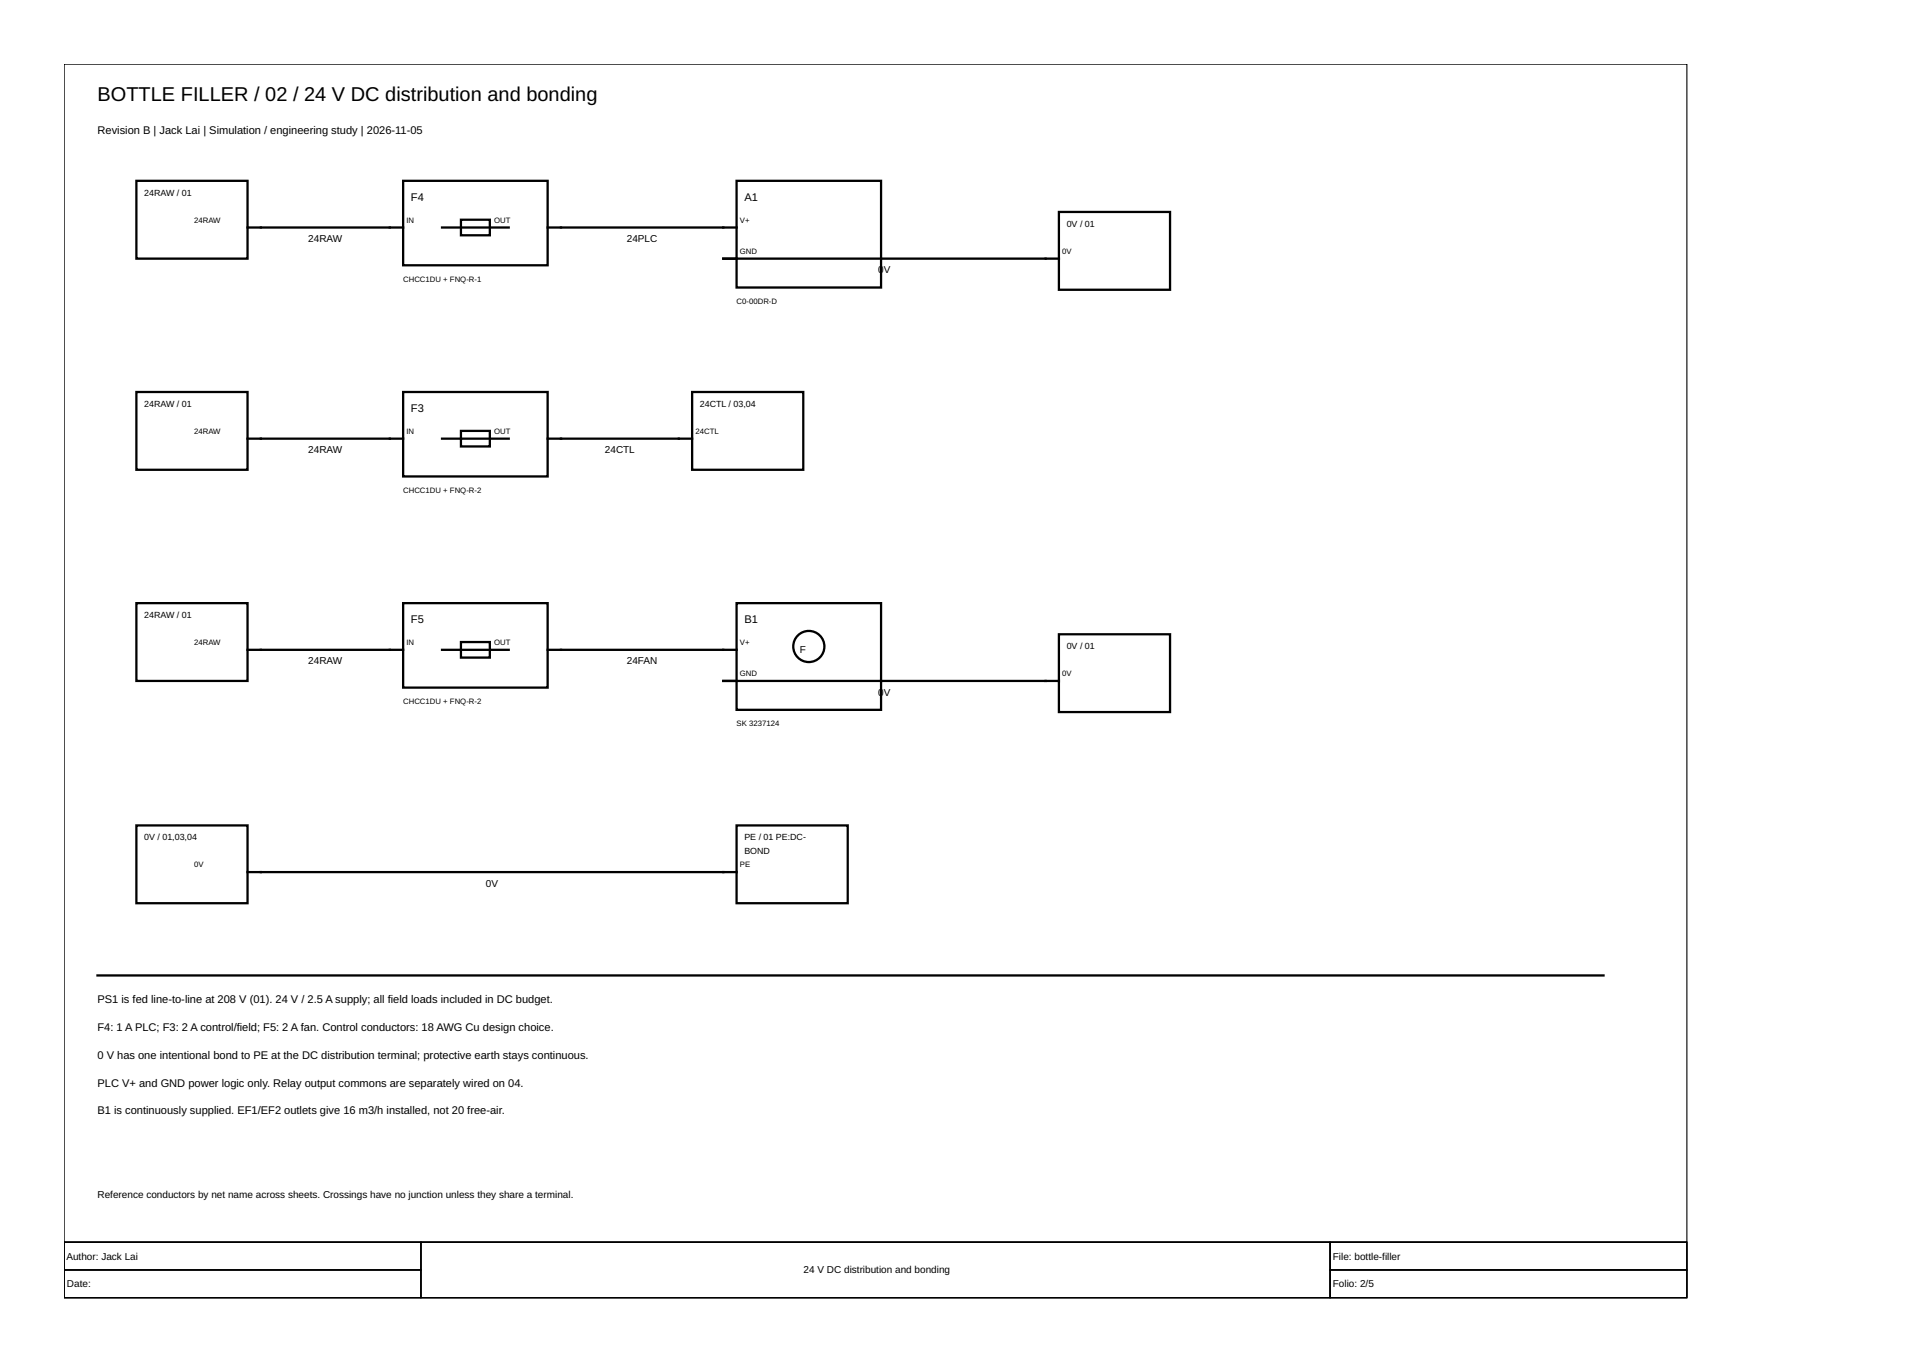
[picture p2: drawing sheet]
<svg xmlns="http://www.w3.org/2000/svg" width="297mm" height="210mm" viewBox="0 0 297 210" stroke-linecap="round" stroke-linejoin="round" font-family="sans-serif">
<defs><g id="words">
<text font-size="3.1" x="15" y="15.6">BOTTLE FILLER / 02 / 24 V DC distribution and bonding</text>
<g font-size="1.7">
<text x="15" y="20.7">Revision B | Jack Lai | Simulation / engineering study | 2026-11-05</text>
<text x="63.3" y="30.9">F4</text>
<text x="114.6" y="30.9">A1</text>
<text x="63.3" y="63.5">F3</text>
<text x="63.3" y="96">F5</text>
<text x="114.6" y="96">B1</text>
<text x="15" y="154.5">PS1 is fed line-to-line at 208 V (01). 24 V / 2.5 A supply; all field loads included in DC budget.</text>
<text x="15" y="158.8">F4: 1 A PLC; F3: 2 A control/field; F5: 2 A fan. Control conductors: 18 AWG Cu design choice.</text>
<text x="15" y="163.1">0 V has one intentional bond to PE at the DC distribution terminal; protective earth stays continuous.</text>
<text x="15" y="167.4">PLC V+ and GND power logic only. Relay output commons are separately wired on 04.</text>
<text x="15" y="171.6">B1 is continuously supplied. EF1/EF2 outlets give 16 m3/h installed, not 20 free-air.</text>
</g>
<g font-size="1.5">
<text x="47.5" y="37.3">24RAW</text>
<text x="96.5" y="37.3">24PLC</text>
<text x="135.2" y="42.1">0</text>
<text x="136.1" y="42.1">V</text>
<text x="47.5" y="69.8">24RAW</text>
<text x="93.1" y="69.8">24CTL</text>
<text x="123.2" y="100.6">F</text>
<text x="47.5" y="102.3">24RAW</text>
<text x="96.5" y="102.3">24FAN</text>
<text x="135.2" y="107.1">0</text>
<text x="136.1" y="107.1">V</text>
<text x="74.8" y="136.6">0V</text>
<text x="15" y="184.5">Reference conductors by net name across sheets. Crossings have no junction unless they share a terminal.</text>
<text x="10.2" y="194">Author: Jack Lai</text>
<text x="123.7" y="196.1">24 V DC distribution and bonding</text>
<text x="205.2" y="194">File: bottle-filler</text>
<text x="10.3" y="198.2">Date:</text>
<text x="205.2" y="198.2">Folio: 2/5</text>
</g>
<g font-size="1.4">
<text x="22.2" y="30.2">24RAW / 01</text>
<text x="164.3" y="34.9">0V / 01</text>
<text x="22.2" y="62.7">24RAW / 01</text>
<text x="107.8" y="62.7">24CTL / 03,04</text>
<text x="22.2" y="95.2">24RAW / 01</text>
<text x="164.3" y="100">0V / 01</text>
<text x="22.2" y="129.4">0V / 01,03,04</text>
<text x="114.6" y="129.4">PE / 01 PE:DC-</text>
<text x="114.6" y="131.5">BOND</text>
</g>
<g font-size="1.2">
<text x="29.9" y="34.3">24RAW</text>
<text x="62.6" y="34.3">IN</text>
<text x="76.1" y="34.3">OUT</text>
<text x="113.9" y="34.3">V+</text>
<text x="113.9" y="39.1">GND</text>
<text x="163.6" y="39.1">0V</text>
<text x="62.1" y="43.4">CHCC1DU + FNQ-R-1</text>
<text x="113.4" y="46.8">C0-00DR-D</text>
<text x="29.9" y="66.8">24RAW</text>
<text x="62.6" y="66.8">IN</text>
<text x="76.1" y="66.8">OUT</text>
<text x="107.1" y="66.8">24CTL</text>
<text x="62.1" y="75.9">CHCC1DU + FNQ-R-2</text>
<text x="29.9" y="99.3">24RAW</text>
<text x="62.6" y="99.3">IN</text>
<text x="76.1" y="99.3">OUT</text>
<text x="113.9" y="99.3">V+</text>
<text x="113.9" y="104.1">GND</text>
<text x="163.6" y="104.1">0V</text>
<text x="62.1" y="108.4">CHCC1DU + FNQ-R-2</text>
<text x="113.4" y="111.8">SK 3237124</text>
<text x="29.9" y="133.6">0V</text>
<text x="113.9" y="133.6">PE</text>
</g>
</g></defs>
<path d="M9.9 9.9h249.9v181.4h-249.9zM9.9 191.3h249.9v8.6h-249.9zM9.9 191.3h54.9v4.3h-54.9zM9.9 195.6h54.9v4.3h-54.9zM64.8 191.3h140v8.6h-140zM204.8 191.3h55v4.3h-55zM204.8 195.6h55v4.3h-55z" fill="none" stroke="#000" stroke-width=".17"/>
<g fill="none" stroke="#000" stroke-width=".35">
<path d="M21 27.8h17.1v12h-17.1zM38.1 35h24M62.1 27.8h22.2v13.1h-22.2zM68.1 35h10.2M71 33.8h4.4v2.4h-4.4zM84.3 35h29.1M111.4 39.8h51.7M113.4 27.8h22.3v16.5h-22.3zM163.1 32.6h17.1v12h-17.1zM21 60.4h17.1v11.9h-17.1zM38.1 67.6h24M62.1 60.4h22.2v13h-22.2z"/>
<path d="M68.1 67.6h10.2M71 66.4h4.4v2.4h-4.4zM84.3 67.6h22.3M106.6 60.4h17.1v11.9h-17.1zM21 92.9h17.1v12h-17.1zM62.1 92.9h22.2v13h-22.2zM71 98.9h4.4v2.4h-4.4zM113.4 92.9h22.3v16.4h-22.3zM163.1 97.7h17.1v12h-17.1zM38.1 100.1h24M68.1 100.1h10.2M84.3 100.1h29.1"/>
<path d="M111.4 104.9h51.7M21 127.1h17.1v12h-17.1zM38.1 134.3h75.3M113.4 127.1h17.1v12h-17.1zM15 150.2h231.9"/>
<circle cx="124.5" cy="99.6" r="2.4"/>
</g>
<use href="#words"/>
</svg>
